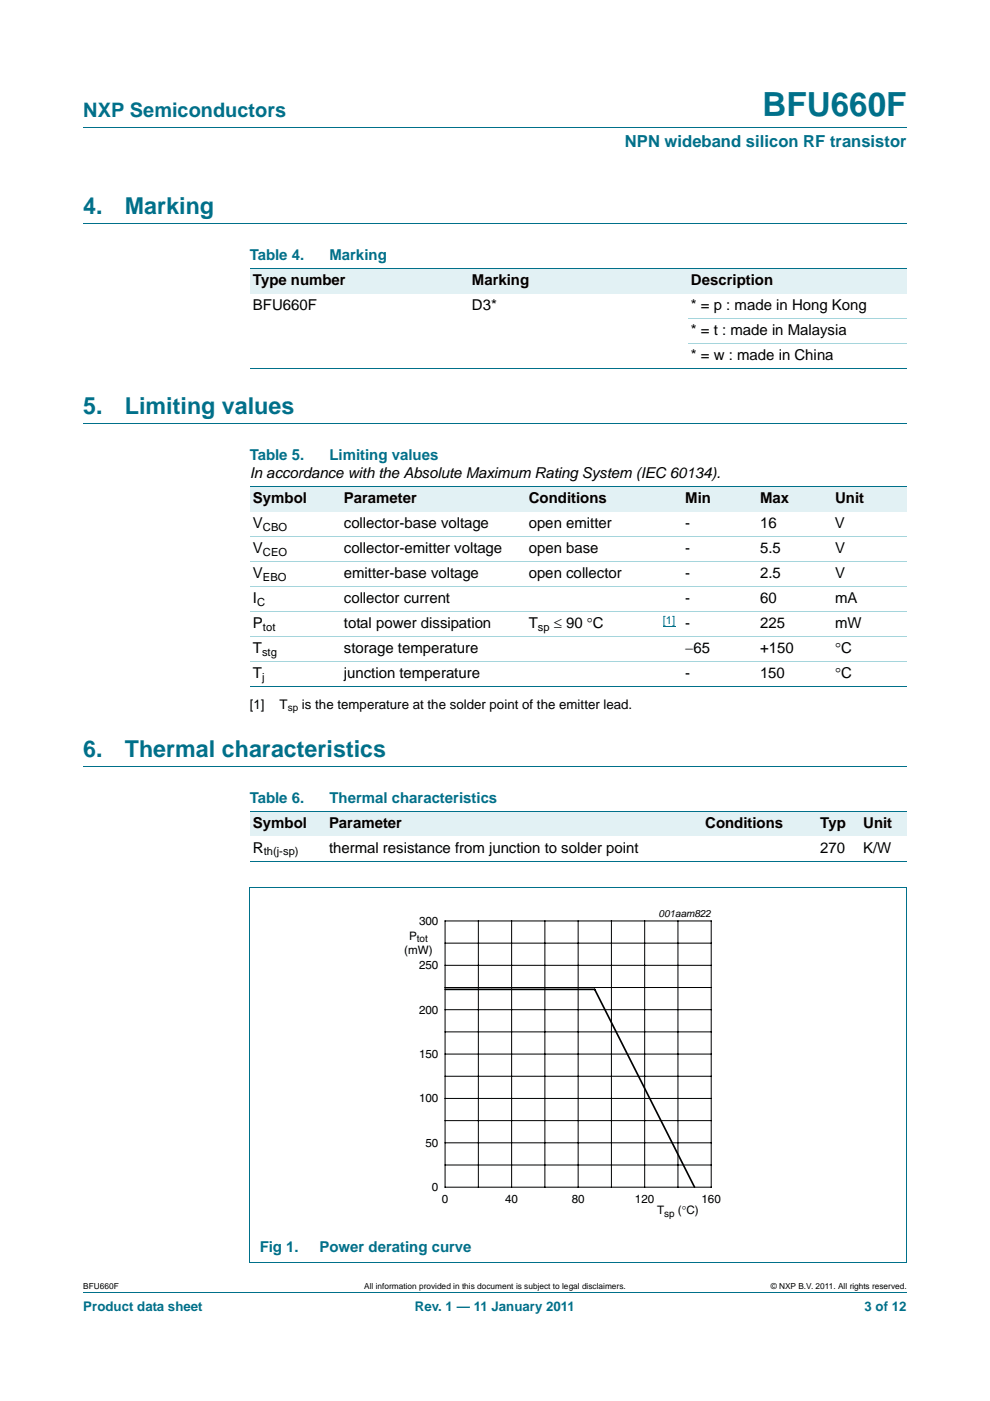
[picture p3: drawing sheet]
<svg xmlns="http://www.w3.org/2000/svg" width="210mm" height="297mm" viewBox="0 0 210 297" stroke-linecap="round" stroke-linejoin="round" font-family="sans-serif">
<defs><g id="words">
<text font-size="7" fill="#00708a" x="161.7" y="24.6">BFU660F</text>
<g font-size="4.9" fill="#00708a">
<text x="17.7" y="45.4">4.</text>
<text x="26.5" y="45.4">Marking</text>
<text x="17.7" y="87.8">5.</text>
<text x="26.5" y="87.8">Limiting values</text>
<text x="17.7" y="160.4">6.</text>
<text x="26.5" y="160.4">Thermal characteristics</text>
</g>
<text font-size="4.2" fill="#00708a" x="17.7" y="24.9">NXP Semiconductors</text>
<text font-size="3.5" fill="#00708a" x="132.5" y="31.1">NPN wideband silicon RF transistor</text>
<g font-size="3.2" fill="#00708a">
<text x="53" y="55.2">Table 4.</text>
<text x="69.9" y="55.2">Marking</text>
<text x="53" y="97.5">Table 5.</text>
<text x="69.9" y="97.5">Limiting values</text>
<text x="53" y="170.2">Table 6.</text>
<text x="69.9" y="170.2">Thermal characteristics</text>
<text x="55.1" y="265.5">Fig 1.</text>
<text x="67.8" y="265.5">Power derating curve</text>
</g>
<g font-size="3.2">
<text x="53.7" y="60.5">Type number</text>
<text x="53.7" y="65.8">BFU660F</text>
<text x="100.1" y="60.5">Marking</text>
<text x="100.1" y="65.8">D3*</text>
<text x="146.6" y="60.5">Description</text>
<text x="146.6" y="65.8">* = p : made in Hong Kong</text>
<text x="146.6" y="71.1">* = t : made in Malaysia</text>
<text x="146.6" y="76.4">* = w : made in China</text>
<text x="53" y="101.4">In accordance with the Absolute Maximum Rating System (IEC 60134).</text>
<text x="53.7" y="106.7">Symbol</text>
<text x="72.9" y="106.7">Parameter</text>
<text x="112.2" y="106.7">Conditions</text>
<text x="145.4" y="106.7">Min</text>
<text x="161.2" y="106.7">Max</text>
<text x="177.1" y="106.7">Unit</text>
<text x="53.7" y="112">V</text>
<text x="72.9" y="112">collector-base voltage</text>
<text x="112.1" y="112">open emitter</text>
<text x="145.3" y="112">-</text>
<text x="161.2" y="112">16</text>
<text x="177.1" y="112">V</text>
<text x="53.7" y="117.3">V</text>
<text x="72.9" y="117.3">collector-emitter voltage</text>
<text x="112.2" y="117.3">open base</text>
<text x="145.4" y="117.3">-</text>
<text x="161.2" y="117.3">5.5</text>
<text x="177.1" y="117.3">V</text>
<text x="53.7" y="122.6">V</text>
<text x="72.9" y="122.6">emitter-base voltage</text>
<text x="112.1" y="122.6">open collector</text>
<text x="145.4" y="122.6">-</text>
<text x="161.2" y="122.6">2.5</text>
<text x="177.1" y="122.6">V</text>
<text x="53.7" y="127.9">I</text>
<text x="72.9" y="127.9">collector current</text>
<text x="145.4" y="127.9">-</text>
<text x="161.2" y="127.9">60</text>
<text x="177.1" y="127.9">mA</text>
<text x="53.7" y="133.2">P</text>
<text x="72.9" y="133.2">total power dissipation</text>
<text x="112.2" y="133.2">T</text>
<text x="117.5" y="133.2">≤ 90 °C</text>
<text x="145.4" y="133.2">-</text>
<text x="161.2" y="133.2">225</text>
<text x="177.1" y="133.2">mW</text>
<text x="53.7" y="138.5">T</text>
<text x="53.7" y="143.7">T</text>
<text x="72.9" y="138.5">storage temperature</text>
<text x="72.9" y="143.7">junction temperature</text>
<text x="145.3" y="143.7">-</text>
<text x="145.4" y="138.5">−65</text>
<text x="161.2" y="143.7">150</text>
<text x="161.2" y="138.5">+150</text>
<text x="177.1" y="143.7">°C</text>
<text x="177.1" y="138.5">°C</text>
<text x="53.7" y="175.5">Symbol</text>
<text x="69.8" y="175.5">Parameter</text>
<text x="149.6" y="175.5">Conditions</text>
<text x="174" y="175.5">Typ</text>
<text x="183.1" y="175.5">Unit</text>
<text x="53.7" y="180.8">R</text>
<text x="69.8" y="180.8">thermal resistance from junction to solder point</text>
<text x="174" y="180.8">270</text>
<text x="183.1" y="180.8">K/W</text>
</g>
<g font-size="2.8">
<text x="53" y="150.2">[1]</text>
<text x="59.3" y="150.2">T</text>
<text x="64.1" y="150.2">is the temperature at the solder point of the emitter lead.</text>
</g>
<g font-size="2.8" fill="#00708a">
<text x="17.7" y="277.9">Product data sheet</text>
<text x="88" y="277.9">Rev. 1 — 11 January 2011</text>
<text x="183.4" y="277.9">3 of 12</text>
</g>
<g font-size="2.5">
<text x="88.9" y="196.1">300</text>
<text x="85.7" y="202.3">(mW)</text>
<text x="86.8" y="199.3">P</text>
<text x="88.9" y="205.5">250</text>
<text x="88.9" y="214.9">200</text>
<text x="88.9" y="224.3">150</text>
<text x="88.9" y="233.7">100</text>
<text x="90.2" y="243.1">50</text>
<text x="91.6" y="252.6">0</text>
<text x="93.7" y="255.1">0</text>
<text x="107.1" y="255.1">40</text>
<text x="121.3" y="255.1">80</text>
<text x="134.7" y="255.1">120</text>
<text x="139.4" y="257.5">T</text>
<text x="143.8" y="257.5">(°C)</text>
<text x="148.8" y="255.1">160</text>
</g>
<g font-size="2.4">
<text x="55.8" y="112.6">CBO</text>
<text x="55.8" y="117.9">CEO</text>
<text x="55.8" y="123.1">EBO</text>
<text x="54.5" y="128.4">C</text>
<text x="55.8" y="133.7">tot</text>
<text x="114.1" y="133.7">sp</text>
<text x="55.6" y="139">stg</text>
<text x="55.6" y="144.3">j</text>
<text x="55.9" y="181.4">th(j-sp)</text>
</g>
<text font-size="2.4" fill="#00f" x="140.6" y="132.2">[1]</text>
<g font-size="2.1">
<text x="61" y="150.7">sp</text>
<text x="139.7" y="194.4">001aam822</text>
<text x="88.4" y="199.8">tot</text>
<text x="140.9" y="258">sp</text>
</g>
<g font-size="1.8">
<text x="17.7" y="273.3">BFU660F</text>
<text x="77.2" y="273.3">All information provided in this document is subject to legal disclaimers.</text>
<text x="163.5" y="273.3">© NXP B.V. 2011. All rights reserved.</text>
</g>
</g></defs>
<path d="M17.7 27h174.6M17.7 47.4h174.6M17.7 89.8h174.6M17.7 162.5h174.6M17.7 273.9h174.6" fill="none" stroke="#00708a" stroke-width=".21"/>
<g fill="#e2f1f4">
<path d="M53 57h46.4v5.3h-46.4z"/>
<path d="M99.4 57h46.5v5.3h-46.5z"/>
<path d="M145.9 57h46.4v5.3h-46.4z"/>
</g>
<path d="M53 57h139.3M53 78.1h139.3" fill="none" stroke="#00708a" stroke-width=".21"/>
<path d="M145.9 67.5h46.4M145.9 72.8h46.4" fill="none" stroke="#a5d5dc" stroke-width=".21"/>
<g fill="#e2f1f4">
<path d="M53 103.2h19.2v5.3h-19.2z"/>
<path d="M72.2 103.2h39.2v5.3h-39.2z"/>
<path d="M111.4 103.2h27.2v5.3h-27.2z"/>
<path d="M138.6 103.2h21.9v5.3h-21.9z"/>
<path d="M160.5 103.2h15.9v5.3h-15.9z"/>
<path d="M176.4 103.2h15.9v5.3h-15.9z"/>
</g>
<path d="M140.6 132.9h2.6" fill="none" stroke="#00f" stroke-width=".21"/>
<path d="M53 103.2h139.3M53 145.5h139.3" fill="none" stroke="#00708a" stroke-width=".21"/>
<path d="M53 113.8h139.3M53 119.1h139.3M53 124.4h139.3M53 129.6h139.3M53 134.9h139.3M53 140.2h139.3" fill="none" stroke="#a5d5dc" stroke-width=".21"/>
<g fill="#e2f1f4">
<path d="M53 172h16.1v5.3h-16.1z"/>
<path d="M69.1 172h79.8v5.3h-79.8z"/>
<path d="M148.9 172h21.9v5.3h-21.9z"/>
<path d="M170.8 172h11.6v5.3h-11.6z"/>
<path d="M182.4 172h9.9v5.3h-9.9z"/>
</g>
<path d="M53 172h139.3M52.9 188.2l139.4 .1v79.2l-139.4 .1M53 182.6h139.3M53 188.3v79.2" fill="none" stroke="#00708a" stroke-width=".21"/>
<path d="M81.7 192.4h81.9v66.4h-81.9z" fill="none" stroke="#fff" stroke-width=".21"/>
<g fill="none" stroke="#000" stroke-width=".21">
<path d="M94.4 195.3h56.4v56.4h-56.4zM94.4 200h56.4M101.5 195.3v56.4M108.5 195.3v56.4M115.6 195.3v56.4M122.6 195.3v56.4M129.7 195.3v56.4M136.7 195.3v56.4M143.8 195.3v56.4M94.4 214.1h56.4M94.4 204.7h56.4M94.4 218.8h56.4"/>
<path d="M94.4 209.4h56.4M94.4 232.9h56.4M94.4 223.5h56.4M94.4 237.6h56.4M94.4 228.2h56.4M94.4 247h56.4M94.4 242.3h56.4"/>
</g>
<path d="M94.4 209.8h31.7l21.2 41.9" fill="none" stroke="#000" stroke-width=".35"/>
<use href="#words"/>
</svg>
